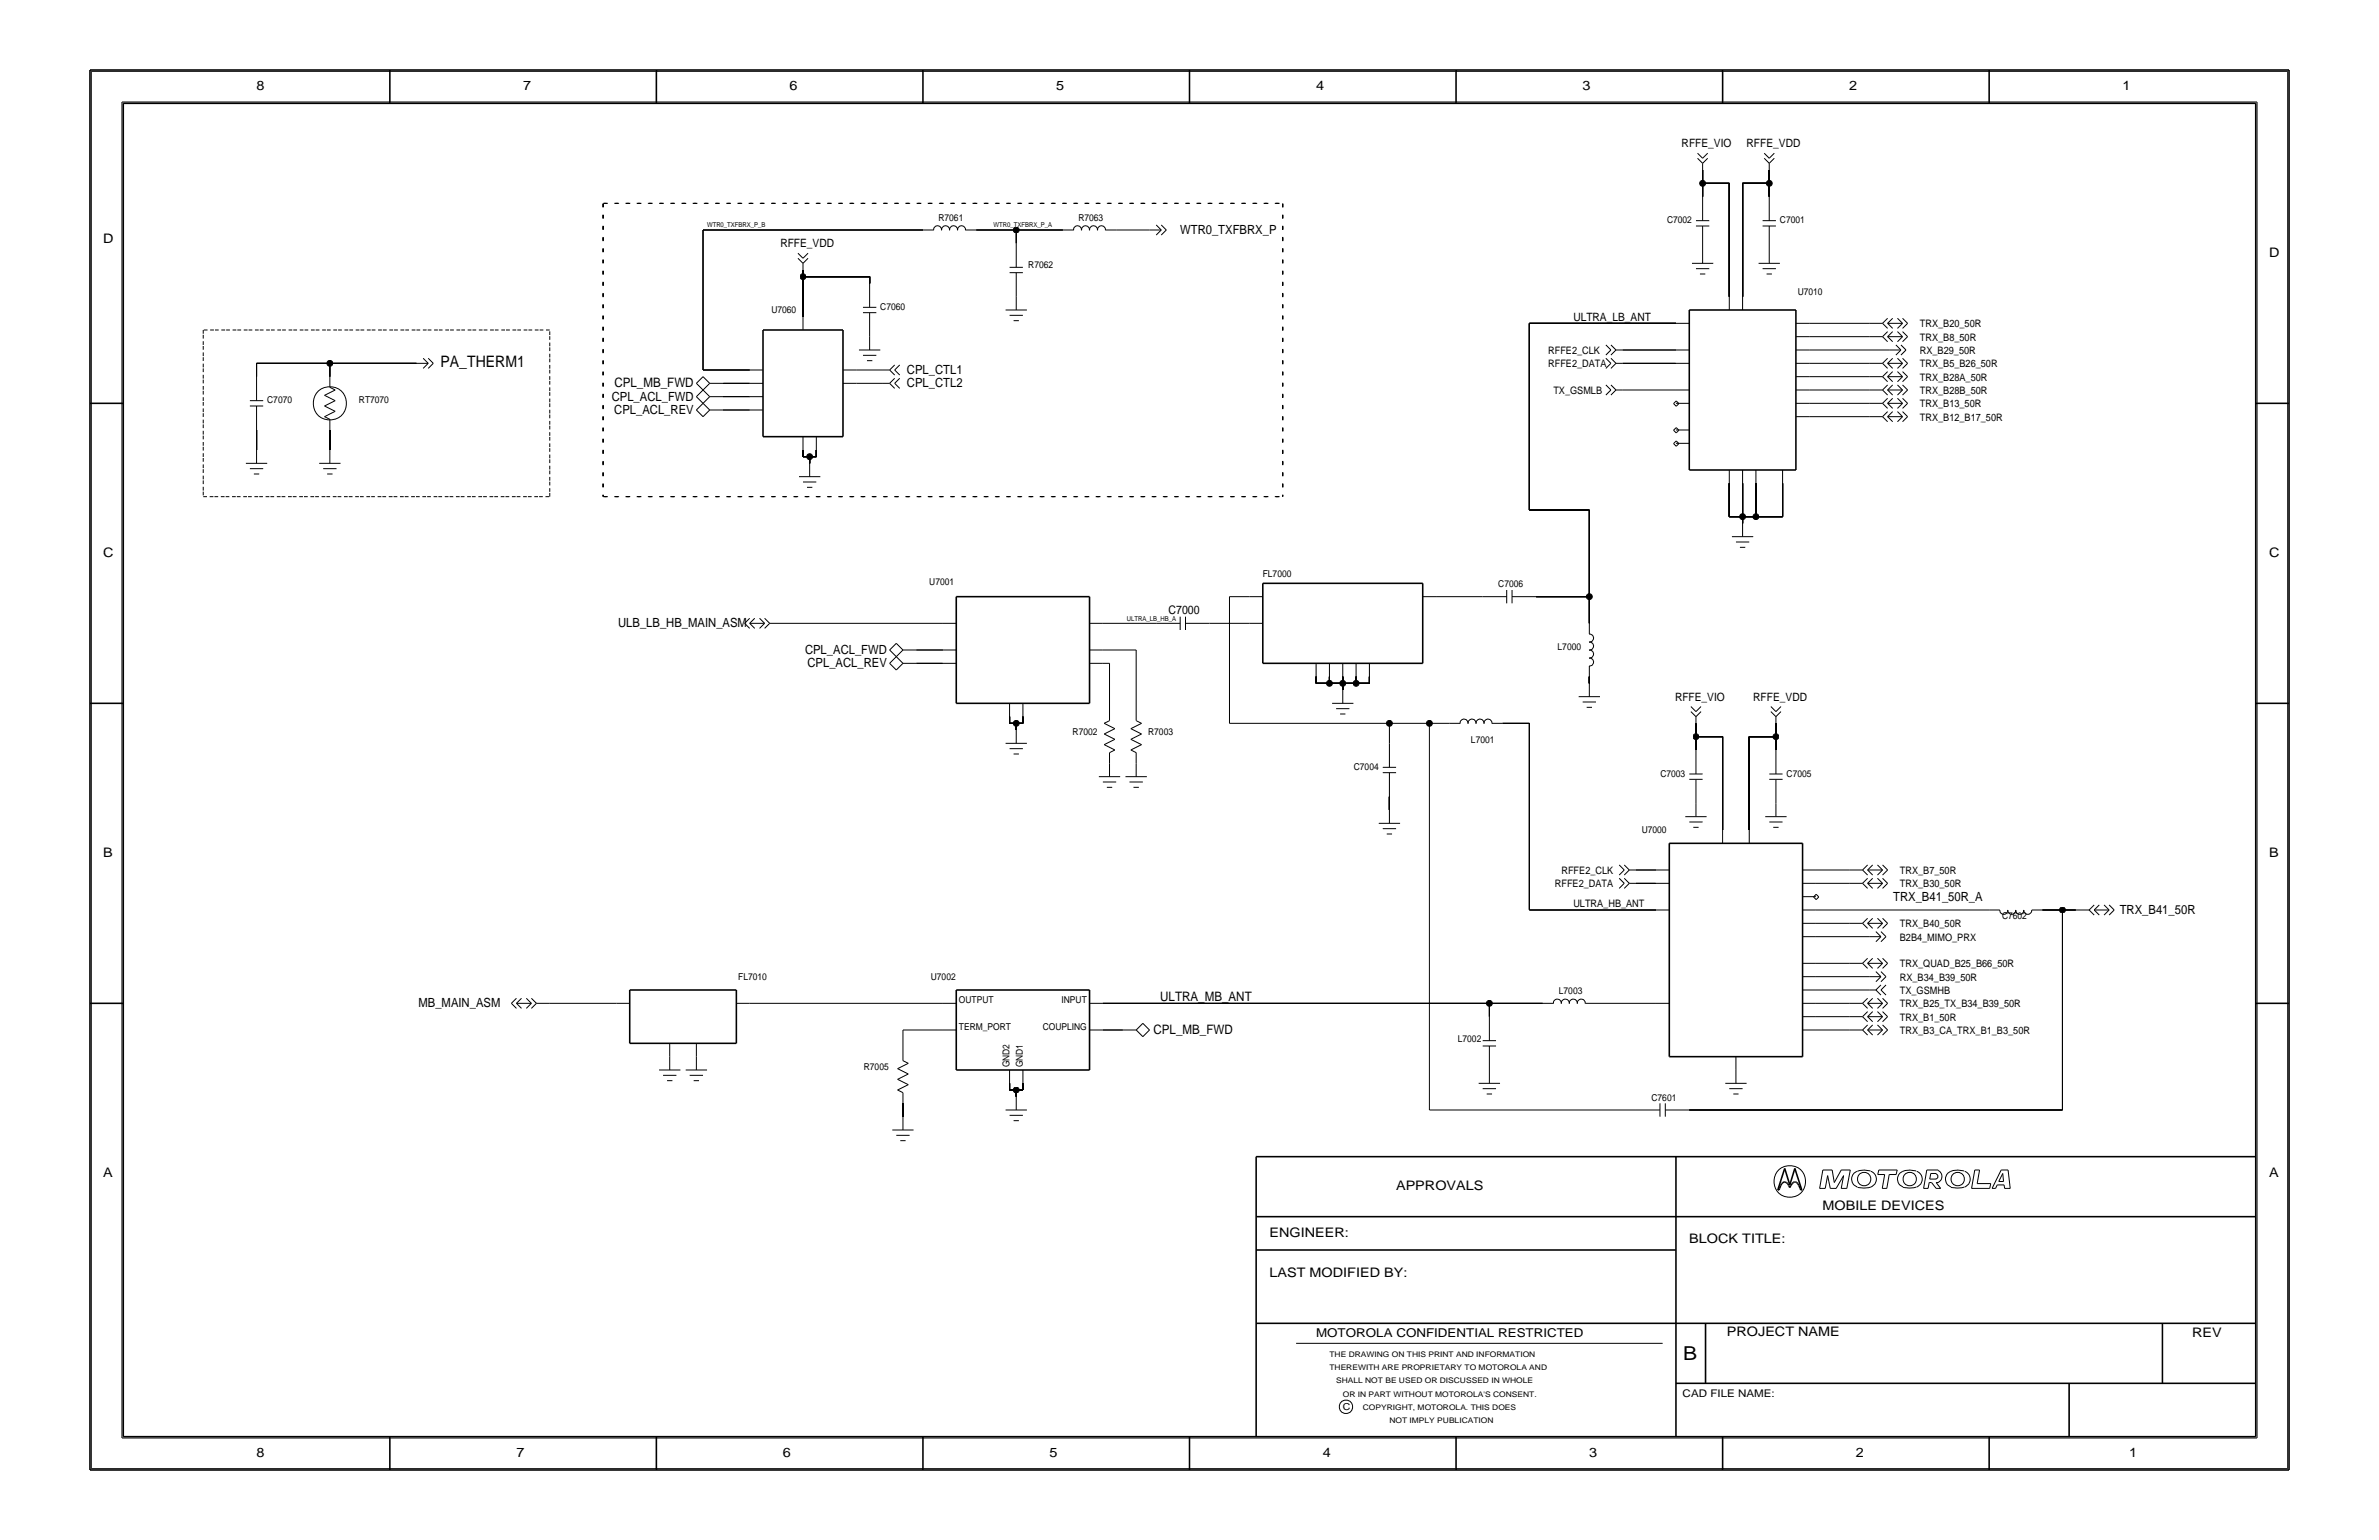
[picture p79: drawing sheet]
<svg xmlns="http://www.w3.org/2000/svg" width="432mm" height="279mm" viewBox="0 0 432 279" stroke-linecap="round" stroke-linejoin="round" font-family="sans-serif">
<defs><g id="words">
<text font-size="3.5" x="305.5" y="246.7">B</text>
<text font-size="2.9" x="79.9" y="66.6">PA_THERM1</text>
<g font-size="2.4">
<text x="46.6" y="16.3">8</text>
<text x="94.9" y="16.3">7</text>
<text x="143.3" y="16.3">6</text>
<text x="191.7" y="16.3">5</text>
<text x="238.9" y="16.3">4</text>
<text x="287.3" y="16.3">3</text>
<text x="335.6" y="16.3">2</text>
<text x="385.2" y="16.3">1</text>
<text x="18.7" y="44.1">D</text>
<text x="411.8" y="46.6">D</text>
<text x="111.5" y="70.3">CPL_MB_FWD</text>
<text x="18.7" y="101">C</text>
<text x="411.8" y="101">C</text>
<text x="18.7" y="155.4">B</text>
<text x="411.8" y="155.4">B</text>
<text x="210.6" y="181.5">ULTRA_MB_ANT</text>
<text x="209.4" y="187.6">CPL_MB_FWD</text>
<text x="18.7" y="213.5">A</text>
<text x="253.4" y="215.9">APPROVALS</text>
<text x="411.8" y="213.5">A</text>
<text x="330.8" y="219.5">MOBILE DEVICES</text>
<text x="230.4" y="224.4">ENGINEER:</text>
<text x="306.6" y="225.6">BLOCK TITLE:</text>
<text x="230.4" y="231.6">LAST MODIFIED BY:</text>
<text x="313.4" y="242.4">PROJECT NAME</text>
<text x="397.9" y="242.5">REV</text>
<text x="46.6" y="264.3">8</text>
<text x="93.7" y="264.3">7</text>
<text x="142.1" y="264.3">6</text>
<text x="190.5" y="264.3">5</text>
<text x="240.1" y="264.3">4</text>
<text x="288.5" y="264.3">3</text>
<text x="336.9" y="264.3">2</text>
<text x="386.4" y="264.3">1</text>
</g>
<g font-size="2.3">
<text x="214.2" y="42.5">WTR0_TXFBRX_P</text>
<text x="164.6" y="67.9">CPL_CTL1</text>
<text x="164.6" y="70.3">CPL_CTL2</text>
<text x="111" y="72.7">CPL_ACL_FWD</text>
<text x="111.5" y="75.1">CPL_ACL_REV</text>
<text x="112.2" y="113.8">ULB_LB_HB_MAIN_ASM</text>
<text x="146.1" y="118.7">CPL_ACL_FWD</text>
<text x="146.6" y="121.1">CPL_ACL_REV</text>
<text x="343.6" y="163.4">TRX_B41_50R_A</text>
<text x="384.7" y="165.8">TRX_B41_50R</text>
<text x="76" y="182.8">MB_MAIN_ASM</text>
</g>
<text font-size="2.2" x="238.9" y="242.5">MOTOROLA CONFIDENTIAL RESTRICTED</text>
<g font-size="2.1">
<text x="305.2" y="26.7">RFFE_VIO</text>
<text x="317" y="26.7">RFFE_VDD</text>
<text x="141.6" y="44.9">RFFE_VDD</text>
<text x="285.6" y="58.2">ULTRA_LB_ANT</text>
<text x="212.1" y="111.4">C7000</text>
<text x="304" y="127.1">RFFE_VIO</text>
<text x="318.2" y="127.1">RFFE_VDD</text>
</g>
<g font-size="1.9">
<text x="348.5" y="59.4">TRX_B20_50R</text>
<text x="281" y="64.2">RFFE2_CLK</text>
<text x="348.5" y="64.2">RX_B29_50R</text>
<text x="348.5" y="61.8">TRX_B8_50R</text>
<text x="281" y="66.6">RFFE2_DATA</text>
<text x="281.9" y="71.5">TX_GSMLB</text>
<text x="348.5" y="66.6">TRX_B5_B26_50R</text>
<text x="348.5" y="69.1">TRX_B28A_50R</text>
<text x="348.5" y="71.5">TRX_B28B_50R</text>
<text x="348.5" y="76.3">TRX_B12_B17_50R</text>
<text x="348.5" y="73.9">TRX_B13_50R</text>
<text x="282.2" y="161">RFFE2_DATA</text>
<text x="283.4" y="158.6">RFFE2_CLK</text>
<text x="344.8" y="158.6">TRX_B7_50R</text>
<text x="344.8" y="161">TRX_B30_50R</text>
<text x="285.6" y="164.6">ULTRA_HB_ANT</text>
<text x="344.8" y="170.7">B2B4_MIMO_PRX</text>
<text x="344.8" y="168.2">TRX_B40_50R</text>
<text x="344.8" y="177.9">RX_B34_B39_50R</text>
<text x="344.8" y="175.5">TRX_QUAD_B25_B66_50R</text>
<text x="344.8" y="180.3">TX_GSMHB</text>
<text x="344.8" y="182.8">TRX_B25_TX_B34_B39_50R</text>
<text x="344.8" y="185.2">TRX_B1_50R</text>
<text x="344.8" y="187.6">TRX_B3_CA_TRX_B1_B3_50R</text>
<text x="305.4" y="253.4">CAD FILE NAME:</text>
</g>
<g font-size="1.7">
<text x="170.3" y="40.1">R7061</text>
<text x="195.7" y="40.2">R7063</text>
<text x="302.6" y="40.5">C7002</text>
<text x="323.1" y="40.5">C7001</text>
<text x="186.6" y="48.6">R7062</text>
<text x="326.3" y="53.4">U7010</text>
<text x="140" y="56.9">U7060</text>
<text x="159.8" y="56.2">C7060</text>
<text x="48.5" y="73.2">C7070</text>
<text x="65.1" y="73.1">RT7070</text>
<text x="168.7" y="106.1">U7001</text>
<text x="229.2" y="104.6">FL7000</text>
<text x="271.9" y="106.6">C7006</text>
<text x="282.7" y="117.9">L7000</text>
<text x="194.7" y="133.3">R7002</text>
<text x="208.4" y="133.3">R7003</text>
<text x="267" y="134.9">L7001</text>
<text x="245.7" y="139.7">C7004</text>
<text x="301.4" y="140.9">C7003</text>
<text x="324.3" y="140.9">C7005</text>
<text x="298" y="151.1">U7000</text>
<text x="363.4" y="166.8">C7602</text>
<text x="134" y="177.8">FL7010</text>
<text x="169" y="177.9">U7002</text>
<text x="174" y="182">OUTPUT</text>
<text x="192.7" y="182">INPUT</text>
<text x="283" y="180.4">L7003</text>
<text x="174" y="186.9">TERM_PORT</text>
<text x="189.3" y="186.9">COUPLING</text>
<text x="264.6" y="189.1">L7002</text>
<text x="156.8" y="194.1">R7005</text>
<text x="183.2" y="193.6" transform="rotate(-90 183.2 193.6)">GND2</text>
<text x="185.7" y="193.6" transform="rotate(-90 185.7 193.6)">GND1</text>
<text x="299.8" y="199.7">C7601</text>
<text x="243.7" y="255.8">C</text>
</g>
<g font-size="1.4">
<text x="241.3" y="246.1">THE DRAWING ON THIS PRINT AND INFORMATION</text>
<text x="241.3" y="248.6">THEREWITH ARE PROPRIETARY TO MOTOROLA AND</text>
<text x="242.5" y="251">SHALL NOT BE USED OR DISCUSSED IN WHOLE</text>
<text x="243.7" y="253.4">OR IN PART WITHOUT MOTOROLA'S CONSENT.</text>
<text x="247.3" y="255.8">COPYRIGHT, MOTOROLA. THIS DOES</text>
<text x="252.2" y="258.2">NOT IMPLY PUBLICATION</text>
</g>
<g font-size="1.2">
<text x="128.3" y="41.2">WTR0_TXFBRX_P_B</text>
<text x="180.3" y="41.2">WTR0_TXFBRX_P_A</text>
<text x="204.5" y="112.6">ULTRA_LB_HB_A</text>
</g>
</g></defs>
<!-- layer: Nets -->
<g fill="none" stroke="#000" stroke-width=".18">
<path d="M309 33.3v2.4zM309 30.8v2.5zM309 33.3h4.9zM313.9 33.3v20.5zM316.3 33.3v20.5zM316.3 33.3h4.8zM321.1 33.3v2.4zM321.1 30.8v2.5zM127.6 41.7h39.9zM127.6 41.7v25.4zM145.7 50.2v7.3zM145.7 49v1.2z"/>
<path d="M145.7 50.2h12.1zM157.8 50.2v1.2zM177.2 41.7h7.3zM184.5 41.7v2.4zM184.5 41.7h8.4zM202.6 41.7h6zM277.6 58.7h26.6zM277.6 58.7v33.8zM328.4 58.7h10.9zM46.6 78v3.6zM46.6 65.9v2.4zM46.6 65.9h13.3z"/>
<path d="M59.9 78v3.6zM59.9 65.9v2.4zM59.9 65.9h15.7zM127.6 67.1h8.5zM131.2 69.5h4.9zM131.2 72h4.9zM131.2 74.4h4.9zM155.4 69.5h4.9zM155.4 67.1h4.9zM294.5 65.9h9.7zM294.5 70.8h9.7zM294.5 63.5h9.7z"/>
<path d="M328.4 65.9h10.9zM328.4 68.3h10.9zM328.4 61.1h10.9zM328.4 63.5h14.5zM328.4 70.8h10.9zM328.4 75.6h10.9zM328.4 73.2h10.9zM145.7 82.9h1.3zM145.7 81.6v1.3zM147 82.9h1.2zM147 82.9v1.2zM148.2 81.6v1.3z"/>
<path d="M277.6 92.5h10.9zM288.5 92.5v15.8zM313.9 93.7h2.4zM313.9 87.7v6zM316.3 93.7v1.2zM316.3 93.7h2.4zM316.3 87.7v6zM318.7 93.7h4.8zM318.7 87.7v6zM323.5 87.7v6zM142.1 113.1h29zM166.3 117.9h4.8z"/>
<path d="M200.2 113.1h9.7zM200.2 117.9h6zM206.2 117.9v10.9zM219.5 113.1h7.3zM223.2 108.3h3.6zM223.2 108.3v22.9zM260.7 108.3h8.4zM278.8 108.3h9.7zM288.5 108.3v4.8zM166.3 120.3h4.8zM183.2 130v1.2zM183.2 131.2h1.3z"/>
<path d="M184.5 131.2v1.2zM184.5 131.2h1.2zM185.7 130v1.2zM200.2 120.3h1.2zM201.4 120.3v8.5zM223.2 131.2h29zM238.9 122.8v1.2zM238.9 124h2.4zM241.3 122.8v1.2zM241.3 124h2.4zM243.7 124v1.2zM243.7 122.8v1.2z"/>
<path d="M243.7 124h2.4zM246.1 122.8v1.2zM246.1 124h2.5zM248.6 122.8v1.2zM252.2 131.2v3.7zM252.2 131.2h7.2zM259.4 131.2h3.7zM259.4 131.2v70.2zM272.7 131.2h4.9zM277.6 131.2v33.9zM288.5 122.8v1.2zM307.8 133.7v2.4z"/>
<path d="M307.8 131.2v2.5zM307.8 133.7h4.9zM312.7 133.7v16.9zM317.5 133.7v16.9zM317.5 133.7h4.8zM322.3 131.2v2.5zM322.3 133.7v2.4zM252.2 144.5v2.5zM296.9 157.8h3.7zM329.6 157.8h6zM277.6 165.1h23zM296.9 160.3h3.7z"/>
<path d="M329.6 165.1h31.4zM329.6 160.3h6zM329.6 174.8h6zM329.6 169.9h9.7zM329.6 179.6h9.7zM329.6 167.5h6zM329.6 177.2h9.7zM370.7 165.1h3.6zM374.3 165.1h2.5zM374.3 165.1v36.3zM99.8 182h12.1zM136.1 182h35z"/>
<path d="M163.9 186.9v3.6zM163.9 186.9h7.2zM183.2 196.5v1.3zM183.2 197.8h1.3zM184.5 197.8v1.2zM184.5 197.8h1.2zM185.7 196.5v1.3zM200.2 182h70.1zM200.2 186.9h3.6zM270.3 182v2.5zM270.3 182h9.7zM289.7 182h10.9z"/>
<path d="M329.6 186.9h6zM329.6 184.5h6zM329.6 182h6zM163.9 200.2v2.4zM259.4 201.4h37.5zM306.6 201.4h67.7z"/>
</g>
<path d="M109.5 36.9v53.2zM109.5 36.9h123.3zM232.8 36.9v53.2zM36.9 59.9h62.9zM36.9 59.9v30.2zM99.8 59.9v30.2zM36.9 90.1h62.9zM109.5 90.1h123.3z" fill="none" stroke="#000" stroke-width=".18" stroke-dasharray=".7 1.4" stroke-linecap="butt"/>
<g fill="#000" stroke="#000" stroke-width=".18">
<circle cx="309" cy="33.3" r=".53"/>
<circle cx="321.1" cy="33.3" r=".53"/>
<circle cx="145.7" cy="50.2" r=".53"/>
<circle cx="184.5" cy="41.7" r=".53"/>
<circle cx="59.9" cy="65.9" r=".53"/>
<circle cx="147" cy="82.9" r=".53"/>
<circle cx="316.3" cy="93.7" r=".53"/>
<circle cx="318.7" cy="93.7" r=".53"/>
<circle cx="288.5" cy="108.3" r=".53"/>
<circle cx="184.5" cy="131.2" r=".53"/>
<circle cx="241.3" cy="124" r=".53"/>
<circle cx="243.7" cy="124" r=".53"/>
<circle cx="246.1" cy="124" r=".53"/>
<circle cx="252.2" cy="131.2" r=".53"/>
<circle cx="259.4" cy="131.2" r=".53"/>
<circle cx="307.8" cy="133.7" r=".53"/>
<circle cx="322.3" cy="133.7" r=".53"/>
<circle cx="374.3" cy="165.1" r=".53"/>
<circle cx="184.5" cy="197.8" r=".53"/>
<circle cx="270.3" cy="182" r=".53"/>
</g>
<!-- layer: Components -->
<g fill="none" stroke="#000" stroke-width=".18">
<path d="M308.1 27.8l.9 .9zM308.1 28.7l.9 .9zM309 28.7l1-.9zM309 29.6l1-.9zM309 29.6v1.2zM309 35.7v4.3zM320.2 27.8l.9 .9zM320.2 28.7l.9 .9zM321.1 29.6v1.2zM321.1 35.7v4.3zM322 27.8l-.9 .9zM322 28.7l-.9 .9z"/>
<path d="M144.8 45.9l.9 1zM144.8 46.9l.9 .9zM145.7 47.8v1.2zM145.7 57.5v2.4zM146.7 45.9l-1 1zM146.7 46.9l-1 .9zM156.6 56.7h2.5zM156.6 55.8h2.5zM157.8 56.7v4.4zM157.8 51.4v4.4zM167.5 41.7h2zM169.5 41.8a.71 .71 0 0 1 .7-.8 .71 .71 0 0 1 .7 .8"/>
<path d="M170.9 41.8a.71 .71 0 0 1 .7-.8 .71 .71 0 0 1 .7 .8M172.4 41.8a.71 .71 0 0 1 .7-.8 .71 .71 0 0 1 .7 .8M173.8 41.8a.71 .71 0 0 1 .7-.8 .71 .71 0 0 1 .7 .8M175.3 41.7h1.9zM182.5 56.2h3.9zM183.2 49.5h2.5zM183.2 48.5h2.5zM183.2 57.2h2.5zM184 58.2h.9zM184.5 49.5v4.3zM184.5 44.1v4.4zM184.5 53.8v2.4z"/>
<path d="M192.9 41.7h2zM194.9 41.8a.71 .71 0 0 1 .7-.8 .71 .71 0 0 1 .7 .8M196.3 41.8a.71 .71 0 0 1 .7-.8 .71 .71 0 0 1 .7 .8M197.8 41.8a.71 .71 0 0 1 .7-.8 .71 .71 0 0 1 .7 .8M199.2 41.8a.71 .71 0 0 1 .7-.8 .71 .71 0 0 1 .7 .8M200.7 41.7h1.9zM208.6 41.7h2.2zM209.9 40.8l.9 .9zM209.9 42.6l.9-.9zM210.8 40.8l.9 .9zM210.8 42.6l.9-.9zM304.2 58.7h2.4z"/>
<path d="M307.1 47.8h3.9zM307.8 40h2.4zM307.8 48.7h2.4zM307.8 41h2.4zM308.5 49.7h1zM309 45.4v2.4zM309 41v4.4zM313.9 53.8v2.4zM316.3 53.8v2.4zM319.2 47.8h3.9zM319.9 41h2.4zM319.9 48.7h2.4z"/>
<path d="M319.9 40h2.4zM320.6 49.7h1zM321.1 45.4v2.4zM321.1 41v4.4zM326 58.7h2.4zM339.3 58.7h2.4zM341.7 58.7l.9 .9zM341.7 58.7l.9-1zM342.6 58.7l.9 .9zM342.6 58.7l.9-1zM342.6 58.7h2.7zM344.4 57.7l.9 1z"/>
<path d="M344.4 59.6l.9-.9zM345.3 57.7l.9 1zM345.3 59.6l.9-.9zM45.4 73.7h2.4zM45.4 72.7h2.4zM46.6 73.7v4.3zM46.6 68.3v4.4zM58.9 71.7l1.9 1zM58.9 73.7l1.9 .9zM58.9 75.6l1 .5zM58.9 71.7l1.9-.9zM58.9 73.7l1.9-1z"/>
<path d="M58.9 75.6l1.9-1zM59.9 68.3v2zM59.9 76.1v1.9zM59.9 70.3l.9 .5zM75.6 65.9h2.1zM76.8 65l.9 .9zM76.8 66.8l.9-.9zM77.7 65l.9 .9zM77.7 66.8l.9-.9zM126.4 72l1.2 1.2zM126.4 69.5l1.2 1.3zM126.4 74.4l1.2 1.2z"/>
<path d="M127.6 70.8l1.2 1.2zM127.6 68.3l1.2 1.2zM127.6 73.2l1.2 1.2zM127.6 70.8l-1.2 1.2zM127.6 68.3l-1.2 1.2zM127.6 73.2l-1.2 1.2zM128.8 72l-1.2 1.2zM128.8 69.5l-1.2 1.3zM128.8 74.4l-1.2 1.2zM128.8 72h2.4zM128.8 69.5h2.4zM128.8 74.4h2.4z"/>
<path d="M136.1 67.1h2.4zM136.1 69.5h2.4zM136.1 74.4h2.4zM136.1 72h2.4zM145.7 79.2v2.4zM148.2 79.2v2.4zM153 67.1h2.4zM153 69.5h2.4zM155.9 63.5h3.9zM156.6 64.5h2.5zM157.4 65.4h.9zM157.8 61.1v2.4z"/>
<path d="M160.3 67.1h1.2zM160.3 69.5h1.2zM161.5 67.1l.9 .9zM161.5 69.5l.9 1zM162.4 67.1l.9 .9zM162.4 66.2l-.9 .9zM162.4 69.5l.9 1zM162.4 68.6l-.9 .9zM163.3 66.2l-.9 .9zM163.3 68.6l-.9 .9zM291.5 69.8l.9 1zM291.5 65l.9 .9z"/>
<path d="M291.5 62.6l.9 .9zM292.4 70.8l-.9 .9zM292.4 69.8l.9 1zM292.4 65.9l-.9 .9zM292.4 65l.9 .9zM292.4 63.5l-.9 .9zM292.4 62.6l.9 .9zM293.3 70.8l-.9 .9zM293.3 70.8h1.2zM293.3 65.9l-.9 .9zM293.3 65.9h1.2zM293.3 63.5l-.9 .9z"/>
<path d="M293.3 63.5h1.2zM303.8 78.1l.4-.5zM303.8 73.2l.4-.5zM303.8 78.1l.4 .4zM303.8 73.2l.4 .5zM304.2 78h2.4zM304.2 73.2h2.4zM304.2 65.9h2.4zM304.2 63.5h2.4zM304.2 70.8h2.4zM304.2 80l.5 .5zM304.2 77.6l.5 .5z"/>
<path d="M304.2 72.7l.5 .5zM304.7 78.1l-.5 .4zM304.7 73.2l-.5 .5zM326 70.8h2.4zM326 68.3h2.4zM326 65.9h2.4zM326 63.5h2.4zM326 61.1h2.4zM326 75.6h2.4zM326 73.2h2.4zM339.3 61.1h2.4zM339.3 68.3h2.4z"/>
<path d="M339.3 75.6h2.4zM339.3 70.8h2.4zM339.3 65.9h2.4zM339.3 73.2h2.4zM341.7 61.1l.9 .9zM341.7 68.3l.9 1zM341.7 75.6l.9 .9zM341.7 70.8l.9 .9zM341.7 65.9l.9 .9zM341.7 73.2l.9 .9zM341.7 61.1l.9-.9zM341.7 68.3l.9-.9z"/>
<path d="M341.7 75.6l.9-.9zM341.7 70.8l.9-1zM341.7 65.9l.9-.9zM341.7 73.2l.9-.9zM342.6 61.1l.9 .9zM342.6 68.3l.9 1zM342.6 75.6l.9 .9zM342.6 70.8l.9 .9zM342.6 65.9l.9 .9zM342.6 73.2l.9 .9zM342.6 61.1l.9-.9zM342.6 61.1h2.7z"/>
<path d="M342.6 68.3l.9-.9zM342.6 68.3h2.7zM342.6 75.6l.9-.9zM342.6 75.6h2.7zM342.6 70.8l.9-1zM342.6 70.8h2.7zM342.6 65.9l.9-.9zM342.6 65.9h2.7zM342.6 73.2l.9-.9zM342.6 73.2h2.7zM342.9 63.5h2.1zM344.1 62.6l.9 .9z"/>
<path d="M344.1 64.4l.9-.9zM344.4 60.2l.9 .9zM344.4 67.4l.9 .9zM344.4 74.7l.9 .9zM344.4 69.8l.9 1zM344.4 65l.9 .9zM344.4 72.3l.9 .9zM344.4 62l.9-.9zM344.4 69.3l.9-1zM344.4 76.5l.9-.9zM344.4 71.7l.9-.9zM344.4 66.8l.9-.9z"/>
<path d="M344.4 74.1l.9-.9zM345 62.6l.9 .9zM345 64.4l.9-.9zM345.3 60.2l.9 .9zM345.3 67.4l.9 .9zM345.3 74.7l.9 .9zM345.3 69.8l.9 1zM345.3 65l.9 .9zM345.3 72.3l.9 .9zM345.3 62l.9-.9zM345.3 69.3l.9-1zM345.3 76.5l.9-.9z"/>
<path d="M345.3 71.7l.9-.9zM345.3 66.8l.9-.9zM345.3 74.1l.9-.9zM44.6 84.1h3.9zM45.4 85h2.4zM46.1 86h.9zM46.6 81.6v2.5zM57.9 84.1h3.9zM58.7 85h2.4zM59.4 86h1zM59.9 81.6v2.5zM145 86.5h3.9z"/>
<path d="M145.7 87.4h2.5zM146.5 88.4h.9zM147 84.1v2.4zM303.8 80.5l.4-.5zM303.8 80.5l.4 .5zM304.2 80.4h2.4zM304.7 80.5l-.5 .5zM313.9 85.3v2.4zM314.4 97.4h3.8zM315.1 98.3h2.4zM315.8 99.3h1zM316.3 85.3v2.4z"/>
<path d="M316.3 94.9v2.5zM318.7 85.3v2.4zM323.5 85.3v2.4zM135.2 113.1l.9 .9zM135.2 113.1l.9-.9zM136.1 113.1l.9 .9zM136.1 113.1h2.7zM136.1 113.1l.9-.9zM137.9 112.2l.9 .9zM137.9 114l.9-.9zM138.8 112.2l.9 .9zM138.8 114l.9-.9z"/>
<path d="M139.7 113.1h2.4zM161.5 117.9l1.2 1.2zM162.7 119.1l1.2 1.2zM162.7 116.7l1.2 1.2zM162.7 119.1l-1.2 1.2zM162.7 116.7l-1.2 1.2zM163.9 117.9l-1.2 1.2zM163.9 117.9h2.4zM171.1 117.9h2.5zM171.1 113.1h2.5zM197.8 113.1h2.4zM197.8 117.9h2.4z"/>
<path d="M209.9 113.1h4.3zM214.2 111.9v2.4zM215.2 113.1h4.3zM215.2 111.9v2.4zM226.8 108.3h2.4zM226.8 113.1h2.4zM258.2 108.3h2.5zM269.1 108.3h4.4zM273.5 107v2.5zM274.4 108.3h4.4zM274.4 107v2.5zM288.4 116.5a.71 .71 0 0 1 .8 .7 .71 .71 0 0 1-.8 .7"/>
<path d="M288.4 119.4a.71 .71 0 0 1 .8 .7 .71 .71 0 0 1-.8 .7M288.4 118a.71 .71 0 0 1 .8 .7 .71 .71 0 0 1-.8 .7M288.4 115.1a.71 .71 0 0 1 .8 .7 .71 .71 0 0 1-.8 .7M288.5 113.1v1.9zM161.5 120.3l1.2 1.3zM163.9 120.3l-1.2 1.3zM163.9 120.3h2.4zM171.1 120.3h2.5zM182.5 134.9h3.9zM183.2 127.6v2.4zM183.2 135.8h2.5zM184 136.8h.9z"/>
<path d="M184.5 132.4v2.5zM185.7 127.6v2.4zM197.8 120.3h2.4zM200.4 133.2l2 .9zM200.4 135.1l2-1zM200.4 131.2l2 1zM200.4 133.2l2-1zM200.4 135.1l2 1zM200.4 131.2l1-.5zM201.4 136.6l1-.5zM201.4 138.5v2.4zM201.4 128.8v1.9z"/>
<path d="M201.4 136.6v1.9zM205.3 132.2l1.9 1zM205.3 136.1l1.9-1zM205.3 134.1l1.9-.9zM205.3 134.1l1.9 1zM205.3 132.2l1.9-1zM205.3 136.1l.9 .5zM206.2 130.7l1 .5zM206.2 138.5v2.4zM206.2 128.8v1.9zM206.2 136.6v1.9zM238.9 120.3v2.5z"/>
<path d="M241.3 120.3v2.5zM241.8 127.6h3.9zM242.5 128.6h2.4zM243.2 129.5h1zM243.7 120.3v2.5zM243.7 125.2v2.4zM246.1 120.3v2.5zM248.6 120.3v2.5zM251 139.2h2.4zM252.2 134.9v4.3zM263.1 131.2h1.9zM265 131.3a.71 .71 0 0 1 .7-.8 .71 .71 0 0 1 .7 .8"/>
<path d="M266.5 131.3a.71 .71 0 0 1 .7-.8 .71 .71 0 0 1 .7 .8M267.9 131.3a.71 .71 0 0 1 .7-.8 .71 .71 0 0 1 .7 .8M269.4 131.3a.71 .71 0 0 1 .7-.8 .71 .71 0 0 1 .7 .8M270.8 131.2h1.9zM286.5 126.4h3.9zM287.3 127.4h2.4zM288 128.3h1zM288.5 124v2.4zM288.5 120.8v2zM306.9 128.2l.9 .9zM306.9 129.1l.9 .9zM307.8 129.1l.9-.9z"/>
<path d="M307.8 130l.9-.9zM307.8 130v1.2zM307.8 136.1v4.3zM321.4 128.2l.9 .9zM321.4 129.1l.9 .9zM322.3 130l1-.9zM322.3 130v1.2zM322.3 136.1v4.3zM323.3 128.2l-1 .9zM199.4 140.9h3.9zM200.2 141.9h2.4zM200.9 142.8h1z"/>
<path d="M204.3 140.9h3.9zM205 141.9h2.4zM205.7 142.8h1zM250.2 149.4h3.9zM251 150.3h2.4zM251 140.2h2.4zM251.7 151.3h1zM252.2 147v2.4zM252.2 140.2v4.3zM293.9 158.8l.9-1zM293.9 156.9l.9 .9zM293.9 159.3l.9 1z"/>
<path d="M294.8 158.8l.9-1zM294.8 156.9l.9 .9zM294.8 159.3l.9 1zM295.7 157.8h1.2zM300.6 157.8h2.4zM305.9 148.2h3.9zM306.6 140.4h2.4zM306.6 149.1h2.4zM306.6 141.4h2.4zM307.3 150.1h1zM307.8 145.7v2.5zM307.8 141.4v4.3z"/>
<path d="M312.7 150.6v2.4zM317.5 150.6v2.4zM320.4 148.2h3.9zM321.1 141.4h2.4zM321.1 149.1h2.4zM321.1 140.4h2.4zM321.9 150.1h.9zM322.3 145.7v2.5zM322.3 141.4v4.3zM327.2 157.8h2.4zM335.6 157.8h2.5zM338.1 157.8l.9 1z"/>
<path d="M338.1 157.8l.9-.9zM339 157.8l.9 1zM339 157.8l.9-.9zM339 157.8h2.7zM340.8 159.3l.9 1zM340.8 156.9l.9 .9zM340.8 158.8l.9-1zM341.7 159.3l.9 1zM341.7 156.9l.9 .9zM341.7 158.8l.9-1zM293.9 161.2l.9-.9zM294.8 161.2l.9-.9z"/>
<path d="M295.7 160.3h1.2zM300.6 160.3h2.4zM300.6 165.1h2.4zM327.2 160.3h2.4zM327.2 162.7h2.4zM327.2 165.1h2.4zM327.2 179.6h2.4zM327.2 177.2h2.4zM327.2 174.8h2.4zM327.2 167.5h2.4zM327.2 169.9h2.4zM329.2 162.7l.4-.5z"/>
<path d="M329.2 162.7l.4 .5zM329.6 162.2l.5 .5zM330.1 162.7l-.5 .5zM335.6 167.5h2.5zM335.6 160.3h2.5zM335.6 174.8h2.5zM338.1 167.5l.9 .9zM338.1 160.3l.9 .9zM338.1 174.8l.9 .9zM338.1 167.5l.9-.9zM338.1 160.3l.9-1zM338.1 174.8l.9-.9z"/>
<path d="M339 167.5l.9 .9zM339 160.3l.9 .9zM339 174.8l.9 .9zM339 167.5l.9-.9zM339 167.5h2.7zM339 160.3l.9-1zM339 160.3h2.7zM339 174.8l.9-.9zM339 174.8h2.7zM339.3 179.6h1.2zM339.3 169.9h2.1zM339.3 177.2h2.1z"/>
<path d="M340.5 169l.9 .9zM340.5 176.3l.9 .9zM340.5 179.6l.9-.9zM340.5 170.9l.9-1zM340.5 178.1l.9-.9zM340.5 179.6l.9 .9zM340.8 166.6l.9 .9zM340.8 173.9l.9 .9zM340.8 168.4l.9-.9zM340.8 161.2l.9-.9zM340.8 175.7l.9-.9zM341.4 169l.9 .9z"/>
<path d="M341.4 176.3l.9 .9zM341.4 170.9l.9-1zM341.4 178.1l.9-.9zM341.4 179.6l.9 .9zM341.7 166.6l.9 .9zM341.7 173.9l.9 .9zM341.7 168.4l.9-.9zM341.7 161.2l.9-.9zM341.7 175.7l.9-.9zM342.3 178.7l-.9 .9zM361 165.1h2zM363 165.1a.71 .71 0 0 0 .7 .8 .71 .71 0 0 0 .7-.8"/>
<path d="M364.4 165.1a.71 .71 0 0 0 .7 .8 .71 .71 0 0 0 .7-.8M365.9 165.1a.71 .71 0 0 0 .7 .8 .71 .71 0 0 0 .7-.8M367.3 165.1a.71 .71 0 0 0 .7 .8 .71 .71 0 0 0 .7-.8M368.8 165.1h1.9zM376.8 165.1h2.4zM379.2 165.1l.9 .9zM379.2 165.1l.9-.9zM380.1 165.1l.9 .9zM380.1 165.1l.9-.9zM380.1 165.1h2.7zM381.9 164.2l.9 .9zM381.9 166l.9-.9z"/>
<path d="M382.8 164.2l.9 .9zM382.8 166l.9-.9zM92.8 182l.9 1zM92.8 182l.9-.9zM93.7 182l1 1zM93.7 182h2.7zM93.7 182l1-.9zM95.5 181.1l.9 .9zM95.5 183l.9-1zM96.4 181.1l1 .9zM96.4 183l1-1zM97.4 182h2.4z"/>
<path d="M111.9 182h2.4zM119.6 194.1h3.9zM120.3 195.1h2.5zM121.1 196.1h.9zM121.6 191.7v2.4zM121.6 189.3v2.4zM124.5 194.1h3.8zM125.2 195.1h2.4zM125.9 196.1h1zM126.4 191.7v2.4zM126.4 189.3v2.4zM133.7 182h2.4z"/>
<path d="M162.9 197.8l2-1zM162.9 193.9l2 1zM162.9 197.8l1 .4zM162.9 195.8l2 1zM162.9 195.8l2-.9zM162.9 193.9l2-1zM163.9 192.4l1 .5zM163.9 190.5v1.9zM163.9 198.2v2zM171.1 182h2.5zM171.1 186.9h2.5zM183.2 194.1v2.4z"/>
<path d="M184.5 199v2.4zM185.7 194.1v2.4zM197.8 182h2.4zM197.8 186.9h2.4zM203.8 186.9h2.4zM206.2 186.9l1.2 1.2zM206.2 186.9l1.2-1.2zM207.4 185.7l1.2 1.2zM208.6 186.9l-1.2 1.2zM268.4 196.5h3.9zM269.1 188.8h2.4zM269.1 197.5h2.4z"/>
<path d="M269.1 189.8h2.4zM269.8 198.5h1zM270.3 194.1v2.4zM270.3 189.8v4.3zM270.3 184.5v4.3zM280 182h1.9zM281.9 182.1a.71 .71 0 0 1 .7-.8 .71 .71 0 0 1 .7 .8M283.4 182.1a.71 .71 0 0 1 .7-.8 .71 .71 0 0 1 .7 .8M284.8 182.1a.71 .71 0 0 1 .7-.8 .71 .71 0 0 1 .7 .8M286.3 182.1a.71 .71 0 0 1 .7-.8 .71 .71 0 0 1 .7 .8M287.7 182h2zM300.6 182h2.4z"/>
<path d="M313.1 196.5h3.9zM313.9 197.5h2.4zM314.6 198.5h1zM315.1 194.1v2.4zM315.1 191.7v2.4zM327.2 186.9h2.4zM327.2 184.5h2.4zM327.2 182h2.4zM335.6 182h2.5zM335.6 184.5h2.5zM335.6 186.9h2.5zM338.1 182l.9 1z"/>
<path d="M338.1 184.5l.9 .9zM338.1 186.9l.9 .9zM338.1 182l.9-.9zM338.1 184.5l.9-1zM338.1 186.9l.9-.9zM339 182l.9 1zM339 184.5l.9 .9zM339 186.9l.9 .9zM339 182l.9-.9zM339 182h2.7zM339 184.5l.9-1zM339 184.5h2.7z"/>
<path d="M339 186.9l.9-.9zM339 186.9h2.7zM340.8 181.1l.9 .9zM340.8 183.5l.9 1zM340.8 186l.9 .9zM340.8 183l.9-1zM340.8 185.4l.9-.9zM340.8 187.8l.9-.9zM341.7 181.1l.9 .9zM341.7 183.5l.9 1zM341.7 186l.9 .9zM341.7 183l.9-1z"/>
<path d="M341.7 185.4l.9-.9zM341.7 187.8l.9-.9zM162 205h3.8zM162.7 206h2.4zM163.4 206.9h1zM163.9 202.6v2.4zM182.5 201.4h3.9zM183.2 202.4h2.5zM184 203.3h.9zM296.9 201.4h4.4zM301.3 200.2v2.4zM302.3 201.4h4.3z"/>
<path d="M302.3 200.2v2.4z"/>
<circle cx="59.9" cy="73.2" r="3"/>
</g>
<g fill="none" stroke="#000" stroke-width=".29">
<path d="M138.5 59.9h14.5zM138.5 59.9v19.3zM153 59.9v19.3zM306.6 56.2h19.4zM306.6 56.2v29.1zM326 56.2v29.1zM138.5 79.2h14.5zM306.6 85.3h19.4zM173.6 108.3h24.2zM173.6 108.3v19.3zM197.8 108.3v19.3zM229.2 105.8h29z"/>
<path d="M229.2 105.8v14.5zM258.2 105.8v14.5zM173.6 127.6h24.2zM229.2 120.3h29zM303 153v38.7zM303 153h24.2zM327.2 153v38.7zM114.3 179.6v9.7zM114.3 179.6h19.4zM133.7 179.6v9.7zM173.6 179.6h24.2zM173.6 179.6v14.5z"/>
<path d="M197.8 179.6v14.5zM114.3 189.3h19.4zM173.6 194.1h24.2zM303 191.7h24.2z"/>
</g>
<!-- layer: Page Border and Title Block -->
<g fill="none" stroke="#000" stroke-width=".29">
<path d="M16.3 12.7h399.2zM16.3 12.7v254zM22.4 18.7v242zM22.4 18.7h387zM70.8 12.7v6zM119.1 12.7v6zM167.5 12.7v6zM215.9 12.7v6zM264.3 12.7v6zM312.7 12.7v6zM361 12.7v6zM409.4 18.7v242z"/>
<path d="M415.5 12.7v254zM16.3 73.2h6.1zM409.4 73.2h6.1zM16.3 127.6h6.1zM409.4 127.6h6.1zM16.3 182h6.1zM409.4 182h6.1zM228 209.9v50.8zM228 209.9h181.4zM304.2 209.9v50.8zM322.7 215.9h.2zM323 215.6l-.1 .3z"/>
<path d="M323.2 215.1l-.2 .5zM323.4 214.7l-.2 .4zM323.6 214.5l.2-.1zM323.6 214.5l-.2 .2zM323.8 214.4h.2zM323.9 212l1 3zM323.9 212l-1.2 3.9zM324 214.4l.2 .1zM324.2 214.5l.3 .2zM324.5 214.7l.2 .4zM324.7 215.1l.2 .4zM325 215.1l-.1 .4z"/>
<path d="M325.3 214.7l-.3 .4zM325.5 214.5l.2-.1zM325.5 214.5l-.2 .2zM325.7 214.4h.2zM325.8 212l1.2 3.9zM325.8 212l-.9 3zM325.9 214.4l.2 .1zM326.1 214.5l.2 .2zM326.3 214.7l.2 .4zM326.5 215.1l.2 .5zM326.7 215.6l.1 .3zM326.8 215.9h.2z"/>
<path d="M228 220.7h181.4zM228 226.8h76.2zM228 240.1h181.4zM304.2 251h105.2zM309.6 240.1v10.9zM375.6 251v9.7zM392.5 240.1v10.9zM16.3 266.7h399.2zM22.4 260.7h387zM70.8 260.7v6zM119.1 260.7v6zM167.5 260.7v6z"/>
<path d="M215.9 260.7v6zM264.3 260.7v6zM312.7 260.7v6zM361 260.7v6z"/>
</g>
<g fill="none" stroke="#000" stroke-width=".18">
<path d="M16.6 12.9v253.6zM16.6 12.9h398.6zM22.1 18.5v242.4zM22.1 18.5h387.6zM409.7 18.5v242.4zM415.2 12.9v253.6zM330.3 215.6h1zM330.9 212.3h1.6zM330.9 212.3l-.6 3.3zM331.7 213.3l-.4 2.3zM331.7 213.3l.5 2.3zM332.2 215.6h1.1z"/>
<path d="M332.5 212.3l.4 2.2zM334.2 212.3h1.6zM334.2 212.3l-1.3 2.2zM334.2 215.6h1zM334.6 213.3l-.4 2.3zM334.6 213.3l-1.3 2.3zM335.8 212.3l-.6 3.3zM337 212.5a1.52 1.52 0 0 0-.9 1.5 1.52 1.52 0 0 0 1 1.4M339.5 212.5l-.1-.1a3.8 3.8 0 0 0-2.3 .1M339.6 212.5a1.56 1.56 0 0 1 .9 1.8 1.56 1.56 0 0 1-1.6 1.2l-1.8-.1M340.8 213.1h1.3zM341 212.3h3.4z"/>
<path d="M341 212.3l-.2 .8zM341.6 215.6h.9zM342.1 213.1l-.5 2.5zM342.9 213.1l-.4 2.5zM342.9 213.1h1.3zM344.4 212.3l-.2 .8zM347.8 212.5a2.85 2.85 0 0 0-3.2 .7 1.55 1.55 0 0 0 .8 2.2M347.8 215.4l-1.3 .1-1.1-.1M347.9 212.5a1.51 1.51 0 0 1 1 1.4 1.51 1.51 0 0 1-1 1.5M349.1 215.6h.9zM349.7 212.3h2.1zM349.7 212.3l-.6 3.3z"/>
<path d="M350.2 214.5h.4zM350.2 214.5l-.2 1.1zM350.3 213.9h1.1zM350.4 212.9h1zM350.4 212.9l-.1 1zM350.6 214.5l.8 1.1zM351.4 213a.47 .47 0 0 1 .3 .5 .47 .47 0 0 1-.3 .4M351.4 214.5l.8 1.1zM351.4 214.5h.4zM351.4 215.6h.8zM351.8 212.4a1.18 1.18 0 0 1 .7 1.1 1.18 1.18 0 0 1-.7 1M356.5 212.5a2.85 2.85 0 0 0-3.2 .7 1.55 1.55 0 0 0 .8 2.2"/>
<path d="M356.5 215.4l-1.3 .1-1.1-.1M356.6 212.5a1.51 1.51 0 0 1 1 1.4 1.51 1.51 0 0 1-1 1.5M357.8 215.6h3.3zM358.4 212.3h.9zM358.4 212.3l-.6 3.3zM358.9 214.7h2.4zM359.3 212.3l-.4 2.4zM361.3 214.7l-.2 .9zM361.6 215.6h.6zM362.5 215h1.3zM362.5 215l-.3 .6zM362.8 214.4h.9z"/>
<path d="M363.2 212.3l-1.6 3.3zM363.2 212.3h1.3zM363.5 212.9l-.7 1.5zM363.5 212.9l.2 1.5zM363.8 215v.6zM363.8 215.6h1.1zM364.5 212.3l.4 3.3zM235.3 243.7h66.5zM16.6 266.5h398.6zM22.1 260.9h387.6z"/>
<circle cx="324.8" cy="214.4" r="2.88"/>
<circle cx="338.3" cy="213.9" r="1.22"/>
<circle cx="346.6" cy="213.9" r="1.22"/>
<circle cx="355.3" cy="213.9" r="1.22"/>
<circle cx="244.3" cy="255.2" r="1.22"/>
</g>
<use href="#words"/>
</svg>
